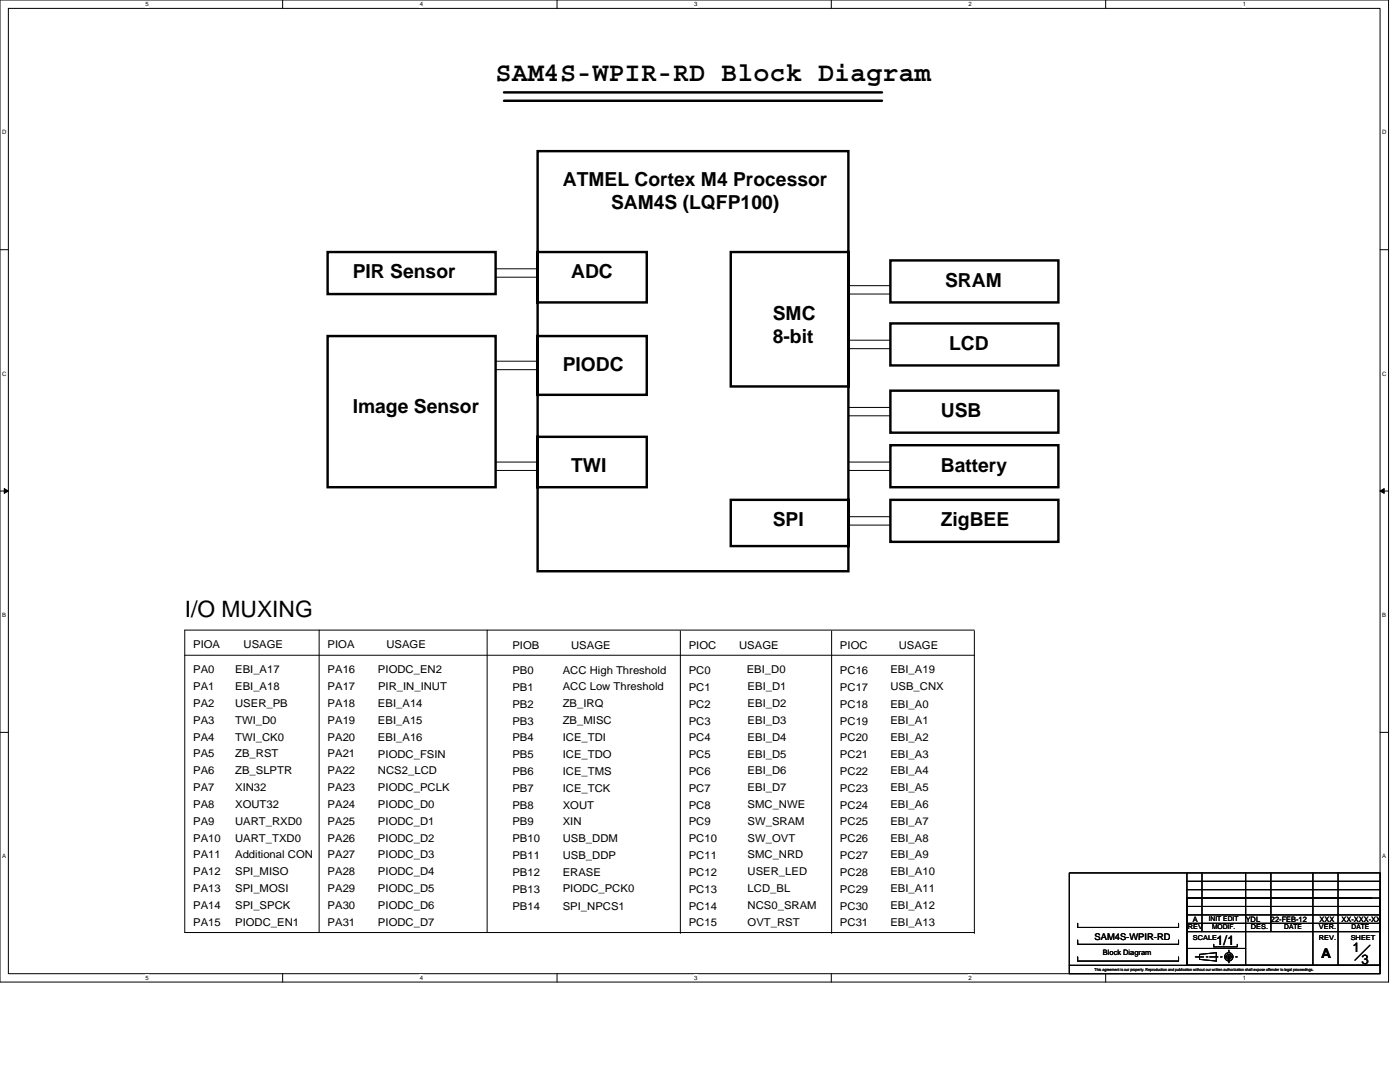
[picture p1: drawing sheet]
<svg xmlns="http://www.w3.org/2000/svg" width="279mm" height="216mm" viewBox="0 0 279 216" stroke-linecap="round" stroke-linejoin="round" font-family="sans-serif">
<defs><g id="words">
<text font-size="5.4" x="98.9" y="16.2">SAM4S-WPIR-RD Block Diagram</text>
<text font-size="4.5" x="36.9" y="123.1">I/O MUXING</text>
<g font-size="3.9">
<text x="112.3" y="37.1">ATMEL Cortex M4 Processor</text>
<text x="121.9" y="41.6">SAM4S (LQFP100)</text>
<text x="70.4" y="55.5">PIR Sensor</text>
<text x="114" y="55.5">ADC</text>
<text x="188.6" y="57.2">SRAM</text>
<text x="154.2" y="63.9">SMC</text>
<text x="154.2" y="68.5">8-bit</text>
<text x="189.4" y="69.8">LCD</text>
<text x="112.3" y="74">PIODC</text>
<text x="70.4" y="82.4">Image Sensor</text>
<text x="187.7" y="83.2">USB</text>
<text x="114" y="94.1">TWI</text>
<text x="187.7" y="94.1">Battery</text>
<text x="154.2" y="105">SPI</text>
<text x="187.7" y="105">ZigBEE</text>
</g>
<g font-size="2.7">
<text x="242.7" y="188.6">1/1</text>
<text x="263.7" y="191.2">A</text>
<text x="269.9" y="190">1</text>
<text x="271.7" y="192.3">3</text>
</g>
<g font-size="2.2">
<text x="38.5" y="129.3">PIOA</text>
<text x="48.6" y="129.3">USAGE</text>
<text x="65.4" y="129.3">PIOA</text>
<text x="77.1" y="129.3">USAGE</text>
<text x="102.3" y="129.5">PIOB</text>
<text x="114" y="129.5">USAGE</text>
<text x="137.5" y="129.5">PIOC</text>
<text x="147.5" y="129.5">USAGE</text>
<text x="167.6" y="129.5">PIOC</text>
<text x="179.4" y="129.5">USAGE</text>
<text x="38.5" y="134.4">PA0</text>
<text x="38.5" y="137.7">PA1</text>
<text x="46.9" y="134.4">EBI_A17</text>
<text x="46.9" y="137.7">EBI_A18</text>
<text x="65.4" y="134.4">PA16</text>
<text x="65.4" y="137.7">PA17</text>
<text x="75.4" y="134.4">PIODC_EN2</text>
<text x="75.4" y="137.7">PIR_IN_INUT</text>
<text x="102.3" y="134.6">PB0</text>
<text x="102.3" y="137.9">PB1</text>
<text x="112.3" y="134.6">ACC High Threshold</text>
<text x="112.3" y="137.7">ACC Low Threshold</text>
<text x="137.5" y="134.6">PC0</text>
<text x="137.5" y="137.9">PC1</text>
<text x="149" y="134.4">EBI_D0</text>
<text x="149.2" y="137.7">EBI_D1</text>
<text x="167.6" y="134.6">PC16</text>
<text x="167.6" y="137.9">PC17</text>
<text x="177.7" y="134.4">EBI_A19</text>
<text x="177.7" y="137.7">USB_CNX</text>
<text x="38.5" y="141.1">PA2</text>
<text x="46.9" y="141.1">USER_PB</text>
<text x="65.4" y="141.1">PA18</text>
<text x="75.4" y="141.1">EBI_A14</text>
<text x="102.3" y="141.2">PB2</text>
<text x="112.3" y="141.1">ZB_IRQ</text>
<text x="137.5" y="141.2">PC2</text>
<text x="149.2" y="141.1">EBI_D2</text>
<text x="167.6" y="141.2">PC18</text>
<text x="177.7" y="141.2">EBI_A0</text>
<text x="38.5" y="144.4">PA3</text>
<text x="38.5" y="147.8">PA4</text>
<text x="46.9" y="144.4">TWI_D0</text>
<text x="46.9" y="147.8">TWI_CK0</text>
<text x="65.4" y="144.4">PA19</text>
<text x="65.4" y="147.8">PA20</text>
<text x="75.4" y="144.4">EBI_A15</text>
<text x="75.4" y="147.8">EBI_A16</text>
<text x="102.3" y="144.6">PB3</text>
<text x="102.3" y="148">PB4</text>
<text x="112.3" y="144.4">ZB_MISC</text>
<text x="112.3" y="148">ICE_TDI</text>
<text x="137.5" y="144.6">PC3</text>
<text x="137.5" y="148">PC4</text>
<text x="149.2" y="144.4">EBI_D3</text>
<text x="149.2" y="147.8">EBI_D4</text>
<text x="167.6" y="144.6">PC19</text>
<text x="167.6" y="148">PC20</text>
<text x="177.7" y="144.4">EBI_A1</text>
<text x="177.7" y="147.8">EBI_A2</text>
<text x="38.5" y="151.1">PA5</text>
<text x="38.5" y="154.5">PA6</text>
<text x="46.9" y="151.1">ZB_RST</text>
<text x="46.9" y="154.5">ZB_SLPTR</text>
<text x="65.4" y="151.1">PA21</text>
<text x="65.4" y="154.5">PA22</text>
<text x="75.4" y="151.2">PIODC_FSIN</text>
<text x="75.4" y="154.5">NCS2_LCD</text>
<text x="102.3" y="151.3">PB5</text>
<text x="102.3" y="154.7">PB6</text>
<text x="112.3" y="151.3">ICE_TDO</text>
<text x="112.3" y="154.7">ICE_TMS</text>
<text x="137.5" y="151.3">PC5</text>
<text x="137.5" y="154.7">PC6</text>
<text x="149.2" y="151.2">EBI_D5</text>
<text x="149.2" y="154.5">EBI_D6</text>
<text x="167.6" y="151.3">PC21</text>
<text x="167.6" y="154.7">PC22</text>
<text x="177.7" y="151.2">EBI_A3</text>
<text x="177.7" y="154.5">EBI_A4</text>
<text x="38.5" y="157.8">PA7</text>
<text x="38.5" y="161.2">PA8</text>
<text x="46.9" y="157.8">XIN32</text>
<text x="46.9" y="161.2">XOUT32</text>
<text x="65.4" y="157.8">PA23</text>
<text x="65.4" y="161.2">PA24</text>
<text x="75.4" y="157.8">PIODC_PCLK</text>
<text x="75.4" y="161.2">PIODC_D0</text>
<text x="102.3" y="158">PB7</text>
<text x="102.3" y="161.4">PB8</text>
<text x="112.3" y="158">ICE_TCK</text>
<text x="112.3" y="161.4">XOUT</text>
<text x="137.5" y="158">PC7</text>
<text x="137.5" y="161.4">PC8</text>
<text x="149.2" y="161.2">SMC_NWE</text>
<text x="149.2" y="157.8">EBI_D7</text>
<text x="167.6" y="158">PC23</text>
<text x="167.6" y="161.4">PC24</text>
<text x="177.7" y="157.8">EBI_A5</text>
<text x="177.7" y="161.2">EBI_A6</text>
<text x="38.5" y="164.5">PA9</text>
<text x="38.5" y="167.9">PA10</text>
<text x="46.9" y="164.5">UART_RXD0</text>
<text x="46.9" y="167.9">UART_TXD0</text>
<text x="65.4" y="164.5">PA25</text>
<text x="65.4" y="167.9">PA26</text>
<text x="75.4" y="164.5">PIODC_D1</text>
<text x="75.4" y="167.9">PIODC_D2</text>
<text x="102.3" y="164.7">PB9</text>
<text x="112.3" y="164.7">XIN</text>
<text x="137.5" y="164.7">PC9</text>
<text x="149.2" y="164.5">SW_SRAM</text>
<text x="149.2" y="167.9">SW_OVT</text>
<text x="167.6" y="164.7">PC25</text>
<text x="177.7" y="164.5">EBI_A7</text>
<text x="177.7" y="167.9">EBI_A8</text>
<text x="38.5" y="171.3">PA11</text>
<text x="46.9" y="171.3">Additional CON</text>
<text x="65.4" y="171.3">PA27</text>
<text x="75.4" y="171.3">PIODC_D3</text>
<text x="102.3" y="171.4">PB11</text>
<text x="102.3" y="168.1">PB10</text>
<text x="112.3" y="171.4">USB_DDP</text>
<text x="112.3" y="168.1">USB_DDM</text>
<text x="137.5" y="168.1">PC10</text>
<text x="137.5" y="171.4">PC11</text>
<text x="149.2" y="171.3">SMC_NRD</text>
<text x="167.6" y="171.4">PC27</text>
<text x="167.6" y="168.1">PC26</text>
<text x="177.7" y="171.3">EBI_A9</text>
<text x="38.5" y="174.6">PA12</text>
<text x="38.5" y="178">PA13</text>
<text x="46.9" y="174.6">SPI_MISO</text>
<text x="46.9" y="178">SPI_MOSI</text>
<text x="65.4" y="174.6">PA28</text>
<text x="65.4" y="178">PA29</text>
<text x="75.4" y="174.6">PIODC_D4</text>
<text x="75.4" y="178">PIODC_D5</text>
<text x="102.3" y="174.8">PB12</text>
<text x="102.3" y="178.1">PB13</text>
<text x="112.3" y="174.8">ERASE</text>
<text x="112.3" y="178">PIODC_PCK0</text>
<text x="137.5" y="174.8">PC12</text>
<text x="137.5" y="178.1">PC13</text>
<text x="149.2" y="174.6">USER_LED</text>
<text x="149.2" y="178">LCD_BL</text>
<text x="167.6" y="174.8">PC28</text>
<text x="167.6" y="178.1">PC29</text>
<text x="177.7" y="174.6">EBI_A10</text>
<text x="177.7" y="178">EBI_A11</text>
<text x="38.5" y="181.3">PA14</text>
<text x="38.5" y="184.7">PA15</text>
<text x="46.9" y="181.3">SPI_SPCK</text>
<text x="46.9" y="184.7">PIODC_EN1</text>
<text x="65.4" y="181.3">PA30</text>
<text x="65.4" y="184.7">PA31</text>
<text x="75.4" y="181.3">PIODC_D6</text>
<text x="75.4" y="184.7">PIODC_D7</text>
<text x="102.3" y="181.5">PB14</text>
<text x="112.3" y="181.5">SPI_NPCS1</text>
<text x="137.5" y="181.5">PC14</text>
<text x="137.5" y="184.8">PC15</text>
<text x="149.2" y="181.3">NCS0_SRAM</text>
<text x="149.2" y="184.7">OVT_RST</text>
<text x="167.6" y="181.5">PC30</text>
<text x="167.6" y="184.8">PC31</text>
<text x="177.7" y="181.3">EBI_A12</text>
<text x="177.7" y="184.7">EBI_A13</text>
</g>
<text font-size="1.8" x="218.4" y="187.6">SAM4S-WPIR-RD</text>
<g font-size="1.5">
<text x="238" y="183.9">A</text>
<text x="248.6" y="183.9">YDL</text>
<text x="253.6" y="183.9">22-FEB-12</text>
<text x="263.4" y="183.9">XXX</text>
<text x="267.7" y="183.9">XX-XXX-XX</text>
<text x="220.1" y="190.6">Block Diagram</text>
</g>
<g font-size="1.3">
<text x="237" y="185.4">REV</text>
<text x="241.2" y="183.8">INIT EDIT</text>
<text x="241.9" y="185.4">MODIF.</text>
<text x="249.6" y="185.4">DES.</text>
<text x="256.3" y="185.4">DATE</text>
<text x="263.2" y="185.4">VER.</text>
<text x="269.7" y="185.4">DATE</text>
<text x="238" y="187.6">SCALE</text>
<text x="263.2" y="187.6">REV.</text>
<text x="269.6" y="187.6">SHEET</text>
</g>
<g font-size="1.2">
<text x="29" y="1.3">5</text>
<text x="83.8" y="1.3">4</text>
<text x="138.5" y="1.3">3</text>
<text x="193.3" y="1.3">2</text>
<text x="248" y="1.3">1</text>
<text x=".4" y="26.8">D</text>
<text x="275.8" y="26.8">D</text>
<text x=".4" y="75">C</text>
<text x="275.8" y="75">C</text>
<text x=".4" y="123.1">B</text>
<text x="275.8" y="123.1">B</text>
<text x=".4" y="171.3">A</text>
<text x="275.8" y="171.3">A</text>
<text x="29" y="195.6">5</text>
<text x="83.8" y="195.6">4</text>
<text x="138.5" y="195.6">3</text>
<text x="193.3" y="195.6">2</text>
<text x="248" y="195.6">1</text>
</g>
<text font-size=".8" x="218.4" y="193.7">This agreement is our property. Reproduction and publication without our written authorization shall expose offender to legal proceedings.</text>
</g></defs>
<path d="M0 0h277.1v196h-277.1zM1.7 1.7h273.7v192.6h-273.7z" fill="none" stroke="#000" stroke-width=".2"/>
<g fill="#fff">
<path d="M29 .2h.7v1.3h-.7z"/>
<path d="M29 194.5h.7v1.3h-.7z"/>
</g>
<path d="M56.4 0v1.7M56.4 194.3v1.7" fill="none" stroke="#000" stroke-width=".2"/>
<g fill="#fff">
<path d="M83.8 .2h.6v1.3h-.6z"/>
<path d="M83.8 194.5h.6v1.3h-.6z"/>
</g>
<path d="M111.2 0v1.7M111.2 194.3v1.7" fill="none" stroke="#000" stroke-width=".2"/>
<g fill="#fff">
<path d="M138.5 .2h.7v1.3h-.7z"/>
<path d="M138.5 194.5h.7v1.3h-.7z"/>
</g>
<path d="M165.9 0v1.7M165.9 194.3v1.7" fill="none" stroke="#000" stroke-width=".2"/>
<g fill="#fff">
<path d="M193.3 .2h.6v1.3h-.6z"/>
<path d="M193.3 194.5h.6v1.3h-.6z"/>
</g>
<path d="M220.7 0v1.7M220.7 194.3v1.7" fill="none" stroke="#000" stroke-width=".2"/>
<g fill="#fff">
<path d="M248 .2h.7v1.3h-.7z"/>
<path d="M248 194.5h.7v1.3h-.7z"/>
<path d="M.4 25.7h.9v1.4h-.9z"/>
<path d="M275.8 25.7h.9v1.4h-.9z"/>
<path d="M.4 73.9h.9v1.3h-.9z"/>
<path d="M275.8 73.9h.9v1.3h-.9z"/>
</g>
<path d="M0 49.8h1.7M275.4 49.8h1.7" fill="none" stroke="#000" stroke-width=".2"/>
<g fill="#fff">
<path d="M.4 122h.8v1.4h-.8z"/>
<path d="M275.8 122h.8v1.4h-.8z"/>
</g>
<path d="M0 98h1.7M275.4 98h1.7" fill="none" stroke="#000" stroke-width=".2"/>
<path d="M.8 97.5l.9 .5-.9 .4zM275.4 98l.8-.5v.9z" fill="#000" stroke="#000" stroke-width=".2"/>
<g fill="#fff">
<path d="M.4 170.2h.8v1.3h-.8z"/>
<path d="M275.8 170.2h.8v1.3h-.8z"/>
</g>
<g fill="none" stroke="#000" stroke-width=".2">
<path d="M98.9 55.3h8.4M98.9 53.6h8.4M169.3 57h8.4M169.3 58.7h8.4M98.9 73.8h8.4M98.9 72.1h8.4M169.3 67.9h8.4M169.3 69.6h8.4M98.9 93.9h8.4M98.9 92.2h8.4M169.3 81.3h8.4M169.3 83h8.4"/>
<path d="M169.3 92.2h8.4M169.3 93.9h8.4M169.3 103.1h8.4M169.3 104.8h8.4M36.9 130.7h157.6M63.7 125.7v60.4M97.2 125.7v60.4M135.8 125.9v60.3M166 125.9v60.3M194.5 125.7h-157.6v60.4h157.6M194.5 125.9v60.3M0 146.1h1.7"/>
<path d="M275.4 146.1h1.7M236.9 179.2h38.5v13.4h-38.5zM236.9 174.2h38.5v18.4h-38.5zM236.9 175.9h38.5M236.9 179.2h36.8M236.9 177.5h38.5M236.9 174.2h-23.5v18.4M239.9 174.2v11.7M248.6 174.2v18.4M253.6 174.2v11.7M262 174.2v18.4M267 174.2v18.4"/>
<path d="M213.4 192.6h62v1.7h-62zM215.1 190.9v.9h20.1v-.9M215.1 187.6v.8h20.1v-.8M215.1 184.2v.9h20.1v-.9M236.9 182.6h38.4M236.9 180.9h38.4M236.9 185.9h38.5M236.9 189.3h11.7M236.9 184.2h38.5M238.5 190.9h1.7M239.4 190.4l3.3-.3v1.7l-3.3-.4zM240.7 190.9h.4"/>
<path d="M241.4 190.9h1.7M242.2 188.4v.5h4.7v-.5M243.6 190.9h.3M244.4 190.9h1.7M245.3 189.6v.3M245.3 190.4v1.7M246.6 190.9h.3M273.4 188.6l-3 3"/>
<circle cx="245.2" cy="190.9" r=".83"/>
<circle cx="245.3" cy="190.9" r=".49"/>
</g>
<g fill="none" stroke="#000" stroke-width=".49">
<path d="M100.6 18.4h75.4M100.6 20.1h75.4M107.3 30.2h62v83.8h-62zM65.4 50.3h33.5v8.4h-33.5zM107.3 50.3h21.8v10h-21.8zM145.8 50.3h23.5v26.8h-23.5zM177.7 52h33.5v8.3h-33.5zM65.4 67.1h33.5v30.1h-33.5zM107.3 67.1h21.8v11.7h-21.8zM177.7 64.5h33.5v8.4h-33.5zM177.7 78h33.5v8.3h-33.5zM107.3 87.2h21.8v10h-21.8z"/>
<path d="M145.8 99.7h23.5v9.3h-23.5zM177.7 99.7h33.5v8.4h-33.5zM177.7 88.8h33.5v8.4h-33.5z"/>
</g>
<use href="#words"/>
</svg>
